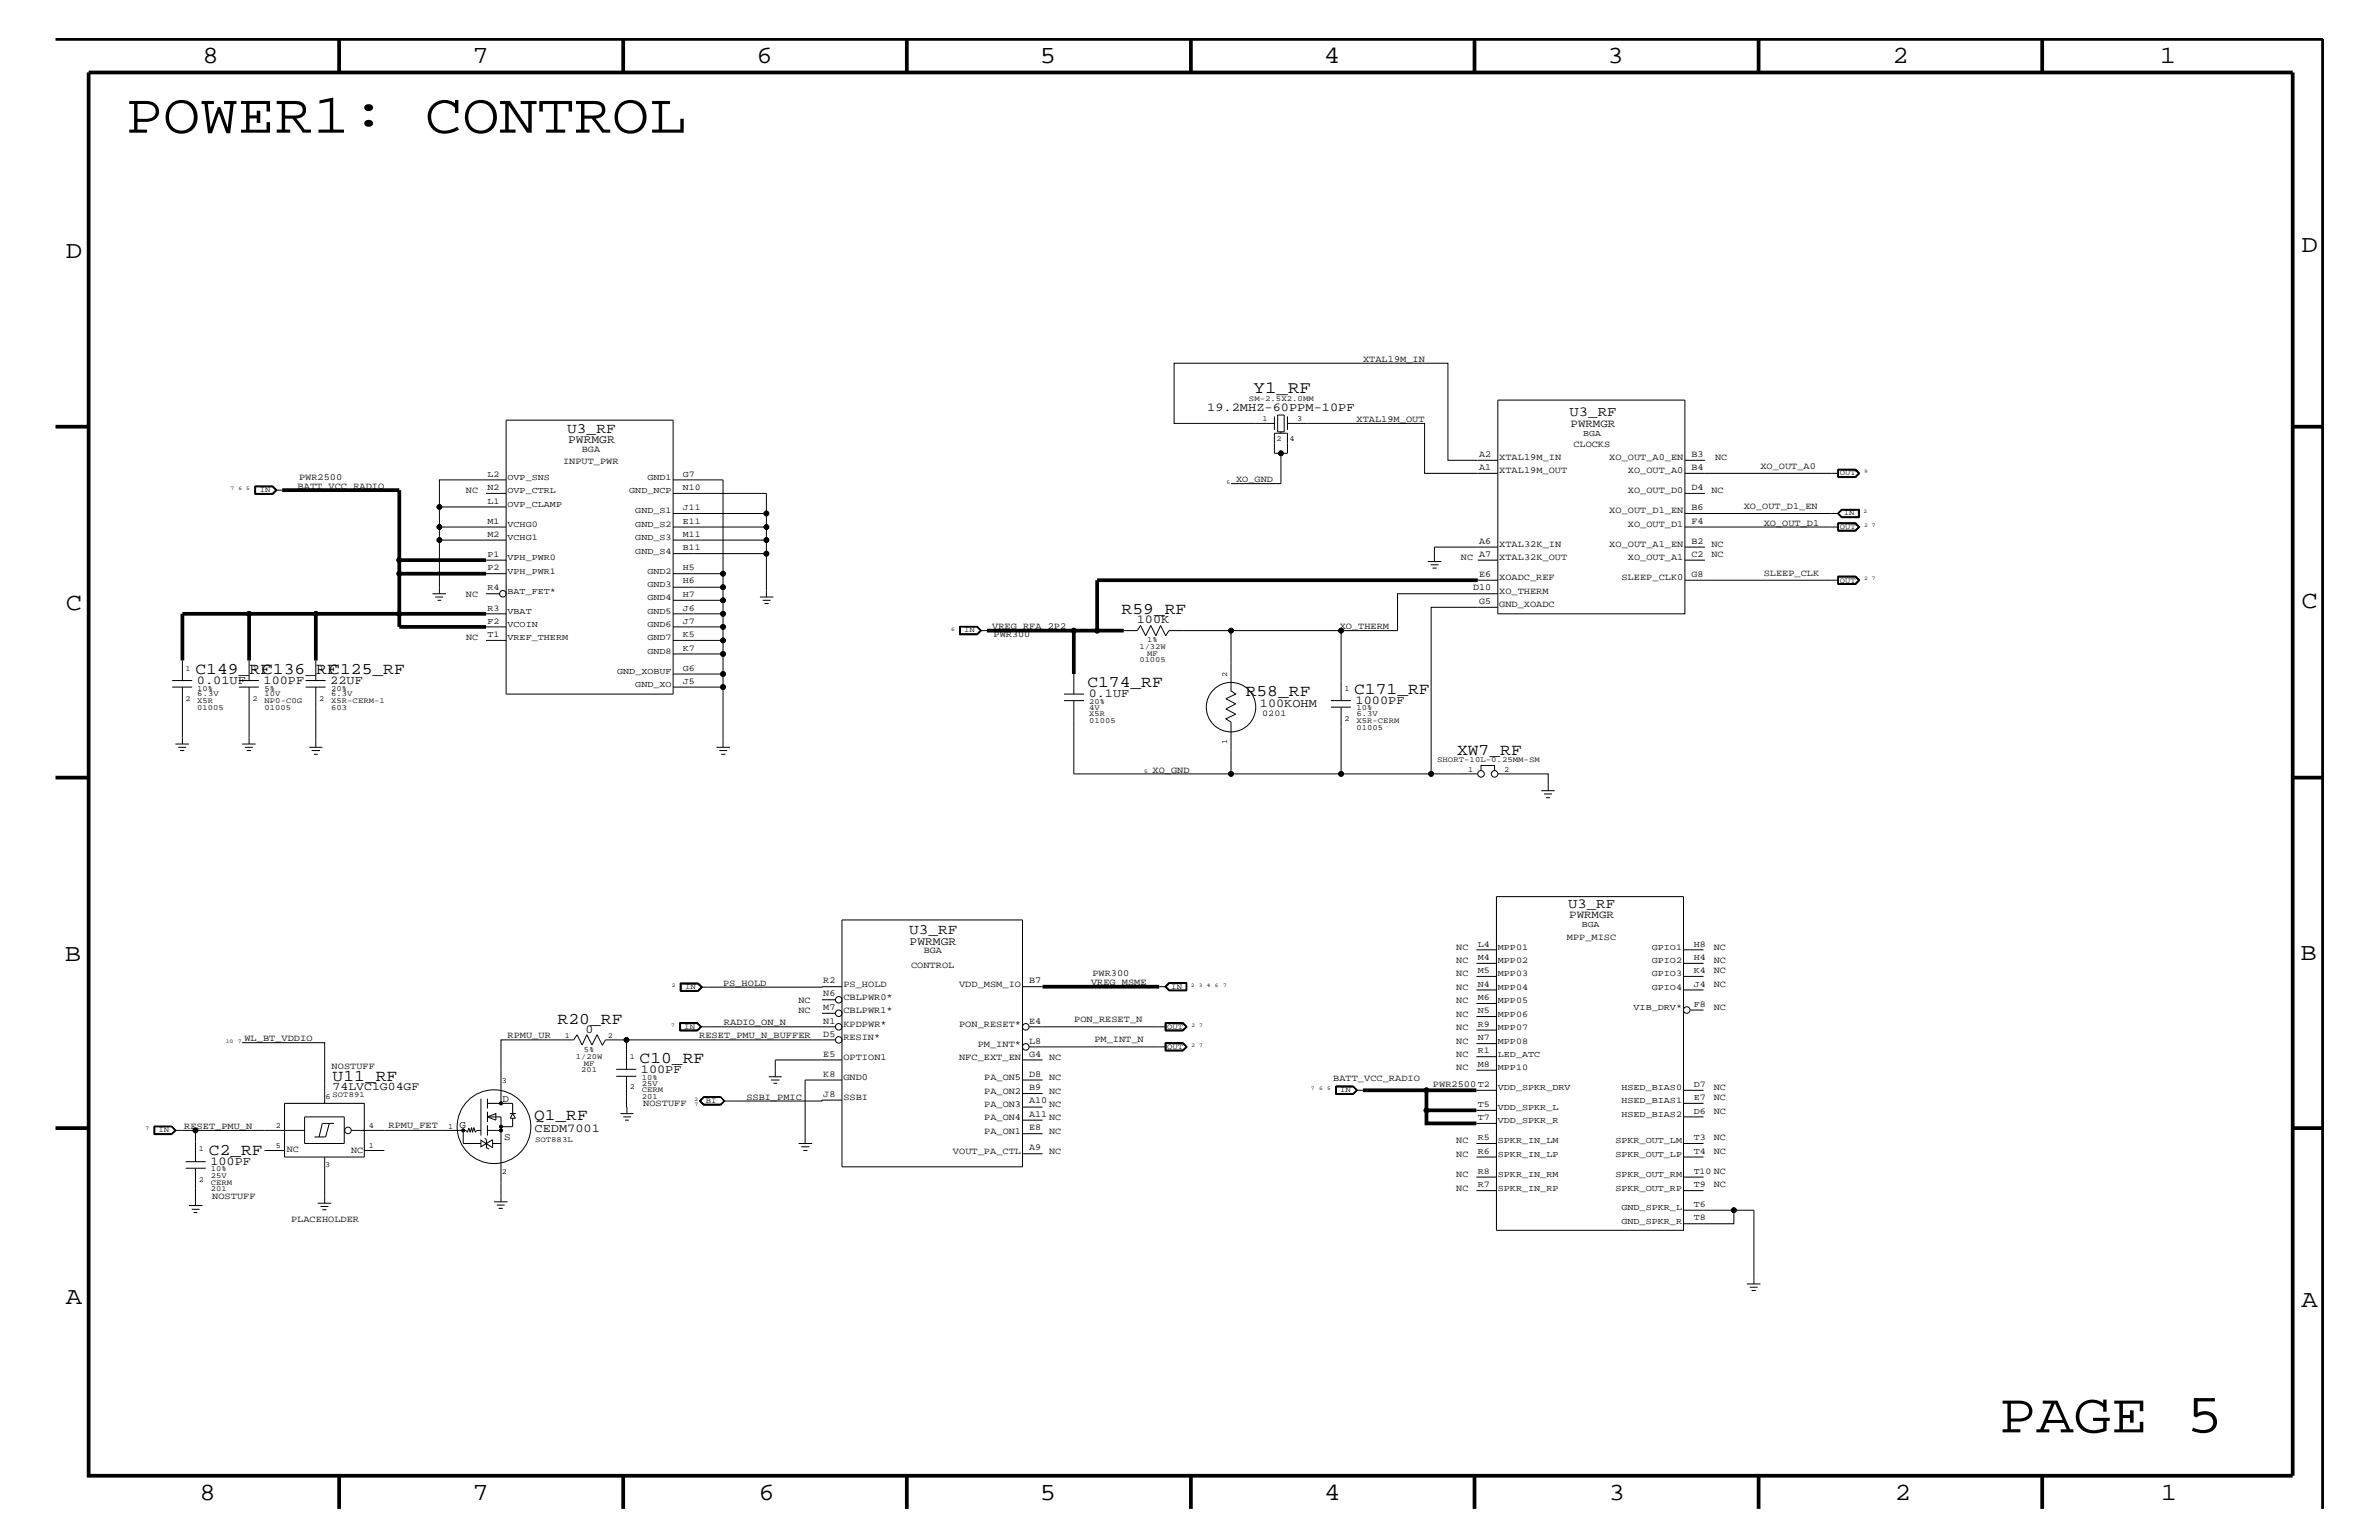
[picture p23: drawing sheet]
<svg xmlns="http://www.w3.org/2000/svg" width="432mm" height="279mm" viewBox="0 0 432 279" stroke-linecap="round" stroke-linejoin="round" font-family="sans-serif">
<defs><g id="words">
<g font-size="10.2">
<text x="22.8" y="24.1">POWER1: CONTROL</text>
<text x="362.8" y="259.9">PAGE 5</text>
</g>
<g font-size="4.5">
<text x="36.7" y="11.5">8</text>
<text x="85.8" y="11.5">7</text>
<text x="137.3" y="11.5">6</text>
<text x="188.7" y="11.5">5</text>
<text x="240.3" y="11.5">4</text>
<text x="291.8" y="11.5">3</text>
<text x="343.5" y="11.5">2</text>
<text x="392" y="11.5">1</text>
<text x="11.9" y="46.8">D</text>
<text x="417.7" y="45.7">D</text>
<text x="11.9" y="110.6">C</text>
<text x="417.7" y="110.3">C</text>
<text x="11.8" y="174.3">B</text>
<text x="417.6" y="174.2">B</text>
<text x="11.9" y="236.7">A</text>
<text x="417.7" y="237.1">A</text>
<text x="36.2" y="272.1">8</text>
<text x="85.8" y="272.1">7</text>
<text x="137.7" y="272.1">6</text>
<text x="188.7" y="272.1">5</text>
<text x="240.4" y="272.1">4</text>
<text x="292" y="272.1">3</text>
<text x="343.9" y="272.1">2</text>
<text x="392.2" y="272.1">1</text>
</g>
<text font-size="3.1" x="227.5" y="71.3">Y1_RF</text>
<g font-size="3">
<text x="203.6" y="111.4">R59_RF</text>
<text x="35.5" y="122.3">C149_RF</text>
<text x="47.6" y="122.3">C136_RF</text>
<text x="59.8" y="122.3">C125_RF</text>
<text x="197.4" y="124.7">C174_RF</text>
<text x="245.8" y="125.9">C171_RF</text>
<text x="226.1" y="126.3">R58_RF</text>
<text x="264.5" y="136.9">XW7_RF</text>
<text x="101.2" y="185.7">R20_RF</text>
<text x="60.4" y="196.1">U11_RF</text>
<text x="116.1" y="192.8">C10_RF</text>
<text x="96.9" y="203.2">Q1_RF</text>
<text x="37.9" y="209.6">C2_RF</text>
</g>
<g font-size="2.6">
<text x="103" y="78.5">U3_RF</text>
<text x="165" y="169.5">U3_RF</text>
</g>
<g font-size="2.5">
<text x="284.9" y="75.5">U3_RF</text>
<text x="284.6" y="164.7">U3_RF</text>
</g>
<g font-size="2.2">
<text x="219.1" y="74.5">19.2MHZ-60PPM-10PF</text>
<text x="206.3" y="113.1">100K</text>
<text x="35.7" y="124.1">0.01UF</text>
<text x="47.8" y="124.1">100PF</text>
<text x="59.9" y="124.1">22UF</text>
<text x="197.6" y="126.5">0.1UF</text>
<text x="228.7" y="128.3">100KOHM</text>
<text x="246" y="127.7">1000PF</text>
<text x="106.3" y="187.4">0</text>
<text x="116.3" y="194.7">100PF</text>
<text x="97" y="205.4">CEDM7001</text>
<text x="38.2" y="211.4">100PF</text>
</g>
<g font-size="2.1">
<text x="103.1" y="80.3">PWRMGR</text>
<text x="165.1" y="171.4">PWRMGR</text>
<text x="60.4" y="197.8">74LVC1G04GF</text>
</g>
<g font-size="2">
<text x="285.1" y="77.4">PWRMGR</text>
<text x="284.8" y="166.5">PWRMGR</text>
</g>
<g font-size="1.9">
<text x="91.2" y="200">D</text>
<text x="83.4" y="204.7">G</text>
<text x="91.5" y="206.9">S</text>
</g>
<g font-size="1.7">
<text x="247.4" y="65.6">XTAL19M_IN</text>
<text x="246.2" y="76.6">XTAL19M_OUT</text>
<text x="105.6" y="82">BGA</text>
<text x="268.5" y="82.8">A2</text>
<text x="272.1" y="83.5">XTAL19M_IN</text>
<text x="285.6" y="81.1">CLOCKS</text>
<text x="292.1" y="83.5">XO_OUT_A0_EN</text>
<text x="307" y="82.8">B3</text>
<text x="311.3" y="83.5">NC</text>
<text x="54" y="88.7">BATT_VCC_RADIO</text>
<text x="54.3" y="87.1">PWR2500</text>
<text x="84.6" y="89.5">NC</text>
<text x="102.2" y="84.2">INPUT_PWR</text>
<text x="224.4" y="87.5">XO_GND</text>
<text x="268.5" y="85.3">A1</text>
<text x="272.1" y="85.9">XTAL19M_OUT</text>
<text x="295.5" y="85.9">XO_OUT_A0</text>
<text x="295.5" y="89.5">XO_OUT_D0</text>
<text x="307" y="85.3">B4</text>
<text x="307" y="88.9">D4</text>
<text x="310.6" y="89.5">NC</text>
<text x="319.5" y="85">XO_OUT_A0</text>
<text x="292.1" y="93.2">XO_OUT_D1_EN</text>
<text x="295.5" y="95.6">XO_OUT_D1</text>
<text x="307" y="92.6">B6</text>
<text x="307" y="95">F4</text>
<text x="316.5" y="92.3">XO_OUT_D1_EN</text>
<text x="320.1" y="95.4">XO_OUT_D1</text>
<text x="265.2" y="101.6">NC</text>
<text x="268.5" y="98.7">A6</text>
<text x="268.5" y="101">A7</text>
<text x="272.1" y="101.6">XTAL32K_OUT</text>
<text x="272.1" y="99.3">XTAL32K_IN</text>
<text x="292.1" y="99.3">XO_OUT_A1_EN</text>
<text x="295.5" y="101.6">XO_OUT_A1</text>
<text x="307" y="98.7">B2</text>
<text x="307" y="101">C2</text>
<text x="310.6" y="101">NC</text>
<text x="310.6" y="99.3">NC</text>
<text x="267.4" y="107.1">D10</text>
<text x="268.5" y="104.7">E6</text>
<text x="272.1" y="105.3">XOADC_REF</text>
<text x="272.1" y="107.7">XO_THERM</text>
<text x="294.3" y="105.3">SLEEP_CLK0</text>
<text x="307" y="104.7">G8</text>
<text x="320.1" y="104.4">SLEEP_CLK</text>
<text x="84.6" y="108.3">NC</text>
<text x="268.5" y="109.5">G5</text>
<text x="272.1" y="110.2">GND_XOADC</text>
<text x="84.6" y="116.2">NC</text>
<text x="180.1" y="114.2">VREG_RFA_2P2</text>
<text x="180.3" y="115.6">PWR300</text>
<text x="243.2" y="114.2">XO_THERM</text>
<text x="209.2" y="140.2">XO_GND</text>
<text x="167.7" y="172.9">BGA</text>
<text x="264.3" y="172.3">NC</text>
<text x="284.4" y="170.5">MPP_MISC</text>
<text x="311.1" y="172.3">NC</text>
<text x="131.2" y="178.8">PS_HOLD</text>
<text x="149.4" y="178.4">R2</text>
<text x="153.1" y="179">PS_HOLD</text>
<text x="165.4" y="175.6">CONTROL</text>
<text x="174.1" y="179">VDD_MSM_IO</text>
<text x="186.8" y="178.4">B7</text>
<text x="198" y="178.8">VREG_MSME</text>
<text x="198.3" y="177.2">PWR300</text>
<text x="264.3" y="179.6">NC</text>
<text x="264.3" y="177.2">NC</text>
<text x="264.3" y="174.8">NC</text>
<text x="311.1" y="174.8">NC</text>
<text x="311.1" y="179">NC</text>
<text x="311.1" y="176.6">NC</text>
<text x="144.9" y="182.1">NC</text>
<text x="144.9" y="183.8">NC</text>
<text x="149.4" y="180.8">N6</text>
<text x="149.4" y="183.2">M7</text>
<text x="149.4" y="185.7">N1</text>
<text x="153.1" y="183.8">CBLPWR1*</text>
<text x="153.1" y="181.4">CBLPWR0*</text>
<text x="186.8" y="185.7">E4</text>
<text x="195" y="185.4">PON_RESET_N</text>
<text x="264.3" y="184.4">NC</text>
<text x="264.3" y="182.1">NC</text>
<text x="311.1" y="183.2">NC</text>
<text x="44.4" y="188.8">WL_BT_VDDIO</text>
<text x="92.1" y="188.4">RPMU_UR</text>
<text x="126.9" y="188.4">RESET_PMU_N_BUFFER</text>
<text x="131.4" y="186">RADIO_ON_N</text>
<text x="149.4" y="191.7">E5</text>
<text x="149.4" y="188.1">D5</text>
<text x="153.1" y="188.7">RESIN*</text>
<text x="153.1" y="186.3">KPDPWR*</text>
<text x="174.1" y="186.3">PON_RESET*</text>
<text x="177.5" y="189.9">PM_INT*</text>
<text x="186.8" y="191.7">G4</text>
<text x="186.8" y="189.3">L8</text>
<text x="198.6" y="189.1">PM_INT_N</text>
<text x="264.3" y="186.9">NC</text>
<text x="264.3" y="191.7">NC</text>
<text x="264.3" y="189.3">NC</text>
<text x="60.2" y="193.9">NOSTUFF</text>
<text x="149.4" y="195.4">K8</text>
<text x="153.1" y="192.3">OPTION1</text>
<text x="153.1" y="195.9">GND0</text>
<text x="174.1" y="192.3">NFC_EXT_EN</text>
<text x="178.6" y="195.9">PA_ON5</text>
<text x="186.8" y="195.4">D8</text>
<text x="186.8" y="197.8">B9</text>
<text x="190.4" y="192.3">NC</text>
<text x="190.4" y="195.9">NC</text>
<text x="242" y="196.2">BATT_VCC_RADIO</text>
<text x="260.1" y="197.2">PWR2500T2</text>
<text x="264.3" y="194.2">NC</text>
<text x="311.1" y="197.8">NC</text>
<text x="116.8" y="200.7">NOSTUFF</text>
<text x="135.5" y="199.5">SSBI_PMIC</text>
<text x="149.4" y="199">J8</text>
<text x="153.1" y="199.6">SSBI</text>
<text x="178.6" y="203.2">PA_ON4</text>
<text x="178.6" y="200.9">PA_ON3</text>
<text x="178.6" y="198.4">PA_ON2</text>
<text x="186.8" y="202.6">A11</text>
<text x="186.8" y="200.2">A10</text>
<text x="190.4" y="203.2">NC</text>
<text x="190.4" y="200.9">NC</text>
<text x="190.4" y="198.4">NC</text>
<text x="311.1" y="202">NC</text>
<text x="311.1" y="199.6">NC</text>
<text x="33.4" y="204.8">RESET_PMU_N</text>
<text x="52.1" y="209.1">NC</text>
<text x="63.8" y="209.2">NC</text>
<text x="70.5" y="204.7">RPMU_FET</text>
<text x="173" y="209.3">VOUT_PA_CTL</text>
<text x="178.6" y="205.7">PA_ON1</text>
<text x="186.8" y="208.7">A9</text>
<text x="186.8" y="205.1">E8</text>
<text x="190.4" y="205.7">NC</text>
<text x="190.4" y="209.3">NC</text>
<text x="264.3" y="209.9">NC</text>
<text x="264.3" y="207.5">NC</text>
<text x="311.1" y="206.9">NC</text>
<text x="311.1" y="209.3">NC</text>
<text x="264.3" y="213.6">NC</text>
<text x="311.1" y="215.3">NC</text>
<text x="38.5" y="217.5">NOSTUFF</text>
<text x="52.8" y="221.7">PLACEHOLDER</text>
<text x="264.3" y="216">NC</text>
</g>
<g font-size="1.6">
<text x="287.4" y="79">BGA</text>
<text x="88.5" y="86.5">L2</text>
<text x="88.5" y="88.9">N2</text>
<text x="92.1" y="87.1">OVP_SNS</text>
<text x="92.1" y="89.5">OVP_CTRL</text>
<text x="114.2" y="89.5">GND_NCP</text>
<text x="117.5" y="87.1">GND1</text>
<text x="124" y="86.5">G7</text>
<text x="124" y="88.9">N10</text>
<text x="88.5" y="91.4">L1</text>
<text x="88.5" y="95">M1</text>
<text x="92.1" y="92">OVP_CLAMP</text>
<text x="92.1" y="95.6">VCHG0</text>
<text x="115.3" y="93.2">GND_S1</text>
<text x="115.3" y="95.6">GND_S2</text>
<text x="124" y="92.6">J11</text>
<text x="124" y="95">E11</text>
<text x="88.5" y="101">P1</text>
<text x="88.5" y="97.4">M2</text>
<text x="92.1" y="101.6">VPH_PWR0</text>
<text x="92.1" y="98">VCHG1</text>
<text x="115.3" y="100.4">GND_S4</text>
<text x="115.3" y="98">GND_S3</text>
<text x="124" y="99.9">B11</text>
<text x="124" y="97.4">M11</text>
<text x="88.5" y="107.1">R4</text>
<text x="88.5" y="103.5">P2</text>
<text x="92.1" y="104.1">VPH_PWR1</text>
<text x="92.1" y="107.7">BAT_FET*</text>
<text x="117.5" y="104.1">GND2</text>
<text x="117.5" y="106.5">GND3</text>
<text x="124" y="103.5">H5</text>
<text x="124" y="105.9">H6</text>
<text x="88.5" y="110.8">R3</text>
<text x="88.5" y="113.1">F2</text>
<text x="92.1" y="111.4">VBAT</text>
<text x="92.1" y="113.7">VCOIN</text>
<text x="117.5" y="111.4">GND5</text>
<text x="117.5" y="113.7">GND6</text>
<text x="117.5" y="108.9">GND4</text>
<text x="124" y="110.8">J6</text>
<text x="124" y="113.1">J7</text>
<text x="124" y="108.3">H7</text>
<text x="88.5" y="115.6">T1</text>
<text x="92.1" y="116.2">VREF_THERM</text>
<text x="117.5" y="118.6">GND8</text>
<text x="117.5" y="116.2">GND7</text>
<text x="124" y="118.1">K7</text>
<text x="124" y="115.6">K5</text>
<text x="112" y="122.3">GND_XOBUF</text>
<text x="115.3" y="124.7">GND_XO</text>
<text x="124" y="124.1">J5</text>
<text x="124" y="121.7">G6</text>
<text x="229.1" y="130">0201</text>
<text x="268.2" y="171.7">L4</text>
<text x="271.9" y="172.3">MPP01</text>
<text x="287.1" y="168.2">BGA</text>
<text x="299.8" y="172.3">GPIO1</text>
<text x="307.4" y="171.7">H8</text>
<text x="268.2" y="179">N4</text>
<text x="268.2" y="176.6">M5</text>
<text x="268.2" y="174.2">M4</text>
<text x="271.9" y="179.6">MPP04</text>
<text x="271.9" y="177.2">MPP03</text>
<text x="271.9" y="174.8">MPP02</text>
<text x="299.8" y="174.8">GPIO2</text>
<text x="299.8" y="179.6">GPIO4</text>
<text x="299.8" y="177.2">GPIO3</text>
<text x="307.4" y="179">J4</text>
<text x="307.4" y="176.6">K4</text>
<text x="307.4" y="174.2">H4</text>
<text x="268.2" y="183.8">N5</text>
<text x="268.2" y="181.4">M6</text>
<text x="271.9" y="184.4">MPP06</text>
<text x="271.9" y="182.1">MPP05</text>
<text x="296.5" y="183.2">VIB_DRV*</text>
<text x="307.4" y="182.7">F8</text>
<text x="268.2" y="191.1">R1</text>
<text x="268.2" y="188.7">N7</text>
<text x="268.2" y="186.3">R9</text>
<text x="271.9" y="186.9">MPP07</text>
<text x="271.9" y="191.7">LED_ATC</text>
<text x="271.9" y="189.3">MPP08</text>
<text x="268.2" y="193.6">M8</text>
<text x="271.9" y="197.8">VDD_SPKR_DRV</text>
<text x="271.9" y="194.2">MPP10</text>
<text x="294.3" y="197.8">HSED_BIAS0</text>
<text x="307.4" y="197.2">D7</text>
<text x="268.2" y="200.9">T5</text>
<text x="268.2" y="203.2">T7</text>
<text x="271.9" y="201.5">VDD_SPKR_L</text>
<text x="271.9" y="203.8">VDD_SPKR_R</text>
<text x="294.3" y="200.2">HSED_BIAS1</text>
<text x="294.3" y="202.6">HSED_BIAS2</text>
<text x="307.4" y="199.6">E7</text>
<text x="307.4" y="202">D6</text>
<text x="268.2" y="206.9">R5</text>
<text x="268.2" y="209.3">R6</text>
<text x="271.9" y="207.5">SPKR_IN_LM</text>
<text x="271.9" y="209.9">SPKR_IN_LP</text>
<text x="293.2" y="207.5">SPKR_OUT_LM</text>
<text x="293.2" y="209.9">SPKR_OUT_LP</text>
<text x="307.4" y="206.9">T3</text>
<text x="307.4" y="209.3">T4</text>
<text x="268.2" y="213">R8</text>
<text x="268.2" y="215.3">R7</text>
<text x="271.9" y="213.6">SPKR_IN_RM</text>
<text x="293.2" y="213.6">SPKR_OUT_RM</text>
<text x="307.4" y="215.3">T9</text>
<text x="307.4" y="213">T10 NC</text>
<text x="271.9" y="216">SPKR_IN_RP</text>
<text x="293.2" y="216">SPKR_OUT_RP</text>
<text x="294.3" y="219.6">GND_SPKR_L</text>
<text x="307.4" y="219">T6</text>
<text x="307.4" y="221.4">T8</text>
<text x="294.3" y="222">GND_SPKR_R</text>
</g>
<g font-size="1.4">
<text x="226.7" y="72.7">SM-2.5X2.0MM</text>
<text x="229.2" y="76.4">1</text>
<text x="235.4" y="76.4">3</text>
<text x="231.7" y="80">2</text>
<text x="234.1" y="80">4</text>
<text x="47.2" y="89.3">IN</text>
<text x="333.9" y="86.2">OUT</text>
<text x="333.9" y="96">OUT</text>
<text x="334.7" y="93.5">IN</text>
<text x="333.9" y="105.7">OUT</text>
<text x="175" y="114.8">IN</text>
<text x="206.8" y="117.8">1/32W</text>
<text x="208.2" y="116.5">1%</text>
<text x="208.2" y="119">MF</text>
<text x="33.7" y="121.7">1</text>
<text x="35.8" y="125.3">10%</text>
<text x="45.8" y="121.7">1</text>
<text x="48" y="125.3">5%</text>
<text x="57.9" y="121.7">1</text>
<text x="60.1" y="125.3">20%</text>
<text x="206.8" y="120.2">01005</text>
<text x="222.8" y="122.9" transform="rotate(-90 222.8 122.9)">2</text>
<text x="244" y="125.3">1</text>
<text x="33.7" y="127.1">2</text>
<text x="35.8" y="126.4">6.3V</text>
<text x="35.8" y="128.8">01005</text>
<text x="35.8" y="127.6">X5R</text>
<text x="45.8" y="127.1">2</text>
<text x="48" y="128.8">01005</text>
<text x="48" y="127.6">NP0-C0G</text>
<text x="48" y="126.4">10V</text>
<text x="57.9" y="127.1">2</text>
<text x="60.1" y="128.8">603</text>
<text x="60.1" y="127.6">X5R-CERM-1</text>
<text x="60.1" y="126.4">6.3V</text>
<text x="197.7" y="131.3">01005</text>
<text x="197.7" y="128.8">4V</text>
<text x="197.7" y="130">X5R</text>
<text x="197.7" y="127.7">20%</text>
<text x="244" y="130.8">2</text>
<text x="246.2" y="128.9">10%</text>
<text x="246.2" y="131.3">X5R-CERM</text>
<text x="246.2" y="130">6.3V</text>
<text x="222.8" y="135" transform="rotate(-90 222.8 135)">1</text>
<text x="246.2" y="132.4">01005</text>
<text x="260.9" y="138.3">SHORT-10L-0.25MM-SM</text>
<text x="266.5" y="140">1</text>
<text x="273" y="140">2</text>
<text x="124.4" y="179.5">IN</text>
<text x="212.6" y="179.4">IN</text>
<text x="102.5" y="188.3">1</text>
<text x="106" y="190.9">5%</text>
<text x="110.3" y="188.3">2</text>
<text x="124.2" y="186.6">IN</text>
<text x="211.8" y="186.6">OUT</text>
<text x="211.8" y="190.3">OUT</text>
<text x="91.1" y="196.5">3</text>
<text x="104.5" y="192.1">1/20W</text>
<text x="105.5" y="194.5">201</text>
<text x="106" y="193.3">MF</text>
<text x="114.3" y="197.6">2</text>
<text x="114.3" y="192.2">1</text>
<text x="116.5" y="197">25V</text>
<text x="116.5" y="195.9">10%</text>
<text x="59.1" y="199.3">6 SOT891</text>
<text x="116.5" y="199.3">201</text>
<text x="116.5" y="198.1">CERM</text>
<text x="128.1" y="200.1">BI</text>
<text x="243.2" y="198.1">IN</text>
<text x="28.8" y="205.4">IN</text>
<text x="36.1" y="208.9">1</text>
<text x="50" y="208.3">5</text>
<text x="50" y="204.7">2</text>
<text x="67" y="208.3">1</text>
<text x="67" y="204.7">4</text>
<text x="81.4" y="204.8">1</text>
<text x="97.1" y="207.1">SOT883L</text>
<text x="36.1" y="214.4">2</text>
<text x="38.3" y="213.6">25V</text>
<text x="38.3" y="212.5">10%</text>
<text x="38.3" y="214.9">CERM</text>
<text x="59" y="211.7">3</text>
<text x="91.1" y="213">2</text>
<text x="38.3" y="216.1">201</text>
</g>
<g font-size="1">
<text x="41.8" y="88.9">7</text>
<text x="43.3" y="88.9">6</text>
<text x="44.7" y="88.9">5</text>
<text x="222.6" y="87.7">5</text>
<text x="338.3" y="85.9">9</text>
<text x="338.2" y="93.2">2</text>
<text x="338.3" y="95.6">2</text>
<text x="339.8" y="95.6">7</text>
<text x="338.3" y="105.3">2</text>
<text x="339.8" y="105.3">7</text>
<text x="172.6" y="114.4">6</text>
<text x="207.7" y="140.2">5</text>
<text x="121.9" y="179.1">2</text>
<text x="216.2" y="179">2</text>
<text x="217.6" y="179">3</text>
<text x="219" y="179">4</text>
<text x="220.5" y="179">6</text>
<text x="222" y="179">7</text>
<text x="41" y="189.2">10</text>
<text x="43.2" y="189.2">7</text>
<text x="121.8" y="186.3">7</text>
<text x="216.2" y="189.9">2</text>
<text x="216.2" y="186.3">2</text>
<text x="217.7" y="189.9">7</text>
<text x="217.7" y="186.3">7</text>
<text x="237.9" y="197.8">7</text>
<text x="239.4" y="197.8">6</text>
<text x="240.9" y="197.8">5</text>
<text x="126.1" y="199.8">2</text>
<text x="126.1" y="200.6">7</text>
<text x="26.4" y="205.1">7</text>
</g>
</g></defs>
<g fill="none" stroke="#000" stroke-width=".18">
<path d="M91.9 76.2h30.3v49.7h-30.3zM231.3 76.8h-18.2v-10.9h49.7v17.6h9.1M231.3 75.6v2.4M231.3 78.6h2.4v3.6h-2.4zM231.9 75.3h1.2v3h-1.2zM232.5 78.3v.3M233.7 76.8h24.9v9.1h13.3M233.7 75.6v2.4M271.9 72.6h33.9v38.8h-33.9zM46.2 88.2h3.3l.8 .7-.8 .8h-3.3zM46.4 88.3h3l.6 .6-.6 .6h-3zM49.4 88.3l.7 .6-.7 .7"/>
<path d="M49.4 88.3l.8 .6-.8 .7M49.4 88.3h-3.1v1.3h3.1M50 88.9h1.2M79.8 92v3.6h12.1M79.8 95.6v2.4h12.1M79.8 98v9.7M88.2 89.5h3.7M91.9 87.1h-12.1v4.9h12.1M122.2 87.1h9v17h-9M122.2 89.5h16.9v3.7h-16.9M139.1 93.2v2.4h-16.9M139.1 95.6v2.4h-16.9"/>
<path d="M139.1 98v2.4h-16.9M232.5 82.2v5.5h-9.1M271.9 99.3h-11.5v2.6M305.8 89.5h3.7M305.8 95.6h27.9M305.8 93.2h27.9M305.8 85.9h27.9M305.8 83.5h3.7M305.8 99.3h3.7M333.5 93.2l.8-.8h3.2v1.5h-3.2zM333.6 85.1h3.2l.8 .8-.8 .7h-3.2zM333.6 94.9h3.2l.8 .7-.8 .8h-3.2z"/>
<path d="M333.6 86.6h3.2M333.6 85.2h3.2M333.7 93.2l.6-.6h3v1.2h-3zM333.7 93.2l.6 .6M333.7 85.3h3l.6 .6-.6 .6h-3M333.7 85.2v1.4M333.7 94.9h3.1l.6 .7-.6 .6h-3.1zM333.7 95h3l.6 .6-.6 .6M334.3 92.5l-.7 .7 .7 .6M334.3 93.8h3.2M334.3 92.5h3.2M334.3 92.5l-.6 .7"/>
<path d="M336.8 85.2l.7 .7-.7 .7M336.8 85.2l.6 .7-.6 .7M336.8 94.9l.7 .7-.7 .7h-3.2M337.4 92.5v1.3M33.1 119.8v3.7M45.2 119.8v3.7M57.3 119.8v3.7M78.5 107.7h2.4M79 108.3h1.4M79.4 108.9h.7M88.2 101.6h3.7M88.2 104.1h3.7"/>
<path d="M88.2 113.7h3.7M88.2 111.4h3.7M88.2 116.2h3.7M88.2 107.7h2.5M131.2 104.1v2.4h-9M131.2 106.5v2.4h-9M131.2 108.9v2.5h-9M131.2 111.4v2.3h-9M131.2 113.7v2.5h-9M131.2 116.2v2.4h-9M131.2 118.6v3.7h-9M137.9 108.3h2.5"/>
<path d="M138.4 108.9h1.5M138.8 109.5h.7M139.1 100.4v7.9M174.2 113.7h3.2l.7 .7-.7 .8h-3.2zM174.2 113.7h3.2l.6 .7-.6 .6h-3.2zM174.3 113.7v1.3M177.3 113.7l.7 .7M177.4 113.7l.7 .7-.7 .7h-3.2M178 114.4h1.2M178 114.4l-.7 .6M204 114.4h2.4l.6-.9 .9 1.8 1-1.8 .9 1.8 .9-1.8 .9 1.8 .6-.9h11.2M243.4 114.4h-20v10.9l.9 .6-1.8 .9 1.8 .9-1.8 .9 1.8 1-1.8 .8 .9 .6v9.4h20v-12.1"/>
<path d="M259.2 101.9h2.4M259.7 102.5h1.4M260 103.1h.8M268.2 101.6h3.7M268.2 105.3h3.7M271.9 110.2h-12.1v30.2M271.9 107.7h-18.2v6.7h-10.3v12.7M305.8 101.6h3.7M305.8 105.3h27.9M333.6 104.5h3.2l.8 .8-.8 .7h-3.2zM333.6 104.6h3.2l.7 .7-.7 .7M333.7 104.7h3.1l.6 .6-.6 .6h-3.1z"/>
<path d="M336.7 104.7l.6 .6-.6 .6h-3M31.2 124.7h3.7M31.2 123.5h3.7M31.8 135h2.5M32.3 135.6h1.5M32.7 136.2h.7M33.1 124.7v10.3M43.3 124.7h3.7M43.3 123.5h3.7M43.9 135h2.5M44.5 135.6h1.4M44.8 136.2h.8"/>
<path d="M45.2 124.7v10.3M55.5 124.7h3.6M55.5 123.5h3.6M56.1 135.6h2.4M56.6 136.2h1.5M57 136.8h.7M57.3 124.7v10.9M130 135.6h2.5M130.6 136.2h1.4M130.9 136.8h.8M131.2 122.3v2.4h-9M131.2 124.7v10.9"/>
<path d="M193.1 125.9h3.7M193.1 127.1h3.7M194.9 122.3v3.6M194.9 127.1v13.3h28.5M241.6 127.1h3.6M241.6 128.3h3.6M268.8 139.8v-.9h2.5v.9M243.4 140.4h24.8M271.9 140.4h9.1v3.1M279.7 143.5h2.5M280.2 144h1.5M280.6 144.7h.7"/>
<path d="M123.4 178.3h3.3l.8 .8-.8 .8h-3.3zM123.5 179.9v-1.5h3.2l.7 .7-.7 .8M123.6 178.5h3.1l.6 .6-.6 .7h-3.1zM126.7 178.5l.6 .6M127.3 179.1l-.6 .6h-3.1M152.8 179l-25.5 .1M152.8 166.9h32.8v44.8h-32.8zM185.6 179h3.6M210.4 179h1.3M211.4 179l.8-.7h3.2v1.5h-3.2zM211.7 179l.6 .6h3M212.2 179.7h3.2"/>
<path d="M212.2 178.3h3.2M212.2 178.3l-.6 .7 .6 .7M212.2 178.3l-.7 .7 .7 .7M215.3 178.4h-3l-.6 .6M215.3 178.3v1.4M268 179.6h3.6M268 172.3h3.6M268 174.8h3.6M268 177.2h3.6M271.6 162.7h34v60.5h-34zM305.6 179.6h3.6M305.6 172.3h3.6"/>
<path d="M305.6 174.8h3.6M305.6 177.2h3.6M43.9 189.2h15v11M87.3 199.3v6.7M88.5 199.3v1.8M109.3 189.6l-.9-1.9-1 1.9-.9-1.9-.8 1.9-1-1.9-.6 1h-13.2v11.5M111.8 195.3h3.7M111.8 194h3.7M113.7 195.3l.1 6.7M113.7 188.7h-3.8l-.6 1M123.4 185.5h3.2l.7 .8-.7 .8h-3.2zM123.4 185.5v1.5h3.2l.7-.7-.7-.8"/>
<path d="M123.4 185.6h3.2l.6 .7M126.9 199.8l.8-.8h3.1l.8 .8-.8 .7h-3.1zM127.2 186.3l-.7-.6h-3v1.2M127.2 186.3l-.6 .6h-3.2M127.2 186.3h24.4M127.2 186.3l-.7 .6M127.7 199h3.1l.7 .8-.7 .6h-3.1l-.7-.6zM130.8 199.1h-3l-.6 .7 .6 .5h3M130.8 199.1h-3l-.7 .7 .7 .5h3M130.8 199.1l.7 .7-.7 .5M130.8 199.1l.6 .7-.6 .5M139.5 195.4h2.4"/>
<path d="M140 195.9h1.5M140.4 196.5h.7M149.2 181.4h2.4M149.2 183.8h2.4M151.6 188.7h-37.9v5.3M152.8 199.6h-3.6v.2h-17.8M152.8 195.9h-6.7v11.6M152.8 192.3h-12.1v3.1M185.6 195.9h3.6M185.6 192.3h3.6M185.6 198.4h3.6M186.8 186.3h24.9"/>
<path d="M186.8 189.9h24.9M211.5 185.5h3.2l.8 .8-.8 .8h-3.2zM211.5 189.2h3.2l.8 .7-.8 .8h-3.2zM211.6 185.6h3.1l.6 .7-.6 .6h-3.1zM211.6 189.3h3.1l.6 .6-.6 .6h-3.1zM214.7 185.5l.7 .8-.7 .7h-3.2M214.7 189.2l.7 .7-.7 .7h-3.2M215.3 186.3l-.7 .6M215.3 186.3l-.7-.6h-2.9v1.2M215.3 189.9l-.7-.6h-2.9v1.2M215.3 189.9l-.7 .6M242.4 197h3.2l.8 .8-.8 .8h-3.2z"/>
<path d="M242.5 198.4h3.1M242.5 197v1.5h3.1l.7-.7M242.5 197.1h3.1l.7 .7M245.6 197l.7 .8M246.2 197.8l-.6 .6M246.2 197.8l-.6-.6h-3v1.2M246.2 197.8h1.2M246.3 197.8l-.7 .6M268 186.9h3.6M268 189.3h3.6M268 197.8h3.6M268 184.4h3.6"/>
<path d="M268 182.1h3.6M268 191.7h3.6M268 194.2h3.6M305.6 197.8h3.6M306.8 183.2h2.4M27.9 204.3h3.3l.7 .8-.7 .8h-3.3zM28 205.7h3.2M28 204.3v1.5h3.2l.7-.7M28 204.4h3.2M28.1 204.4v1.3M31.2 204.4l.6 .7-.6 .6M31.2 204.4l.6 .7"/>
<path d="M31.8 205.1l-.6 .6M31.8 205.1h23.5M33.7 211.9h3.6M33.7 210.8h3.6M34.3 218.7h2.4M34.8 219.4h1.4M35.1 220h.7M35.5 205.1v5.7M35.5 211.9v6.8M48 208.7h3.6M51.6 200.2h14.5v9.7h-14.5zM55.3 202.6h7.2v4.9h-7.2z"/>
<path d="M57.7 218.3h2.4M58.2 218.9h1.4M58.5 219.5h.8M58.9 209.9v8.4M59.8 203.8l-.7 2.5h-2M60.6 203.8h-2.1l-.6 2.5M63.8 205.1h20.8l.2 .3 .3-.7 .2 .7 .3-.8 .2 .8 .2-.8 .3 .8 .2-.3h.8M66.1 208.7h3.7M84.1 205.1v2.4h3.2M87.3 206.9v1.2l2.1-1.3v1.4zM88 206.5l.3 .3v1.4l.4 .3M88.5 202.6l1.5-.6v1.2z"/>
<path d="M88.5 200.2h4.5v1.8l-.4 .9h1l-.6-.9M88.5 202.6h2.4v15.4M88.5 205.1h2.4M88.5 201.7v1.9M88.5 204.2v1.8M89.4 207.5h1.5M89.7 218h2.4M90.2 218.6h1.4M90.5 219.2h.8M92.5 202h1.1M93 202.9v1.5h-2.1M112.6 202h2.4"/>
<path d="M113.1 202.6h1.5M113.5 203.2h.6M144.9 207.5h2.5M145.5 208.1h1.4M145.8 208.7h.8M185.6 203.2h3.6M185.6 200.9h3.6M185.6 205.7h3.6M185.6 209.3h3.6M268 207.5h3.6M268 201.5h3.6M268 203.8h3.6"/>
<path d="M268 209.9h3.6M268 213.6h3.6M268 216h3.6M305.6 219.6h9.1v2.4h-9.1M305.6 207.5h3.6M305.6 209.9h3.6M305.6 213.6h3.6M305.6 216h3.6M305.6 200.2h3.6M305.6 202.6h3.6M314.7 219.6h3.6v13.3M317.1 232.9h2.4"/>
<path d="M317.6 233.5h1.4M317.9 234.1h.8"/>
<circle cx="79.8" cy="92" r=".42"/>
<circle cx="79.8" cy="98" r=".42"/>
<circle cx="79.8" cy="95.6" r=".42"/>
<circle cx="139.1" cy="93.2" r=".42"/>
<circle cx="139.1" cy="98" r=".42"/>
<circle cx="139.1" cy="95.6" r=".42"/>
<circle cx="232.5" cy="82.2" r=".42"/>
<circle cx="45.2" cy="111.4" r=".42"/>
<circle cx="57.3" cy="111.4" r=".42"/>
<circle cx="72.5" cy="101.6" r=".42"/>
<circle cx="72.5" cy="111.4" r=".42"/>
<circle cx="72.5" cy="104.1" r=".42"/>
<circle cx="91.3" cy="107.7" r=".59"/>
<circle cx="131.2" cy="108.9" r=".42"/>
<circle cx="131.2" cy="118.6" r=".42"/>
<circle cx="131.2" cy="111.4" r=".42"/>
<circle cx="131.2" cy="106.5" r=".42"/>
<circle cx="131.2" cy="113.7" r=".42"/>
<circle cx="131.2" cy="104.1" r=".42"/>
<circle cx="131.2" cy="116.2" r=".42"/>
<circle cx="139.1" cy="100.4" r=".42"/>
<circle cx="194.9" cy="114.4" r=".42"/>
<circle cx="199.1" cy="114.4" r=".42"/>
<circle cx="223.4" cy="114.4" r=".42"/>
<circle cx="243.4" cy="114.4" r=".42"/>
<circle cx="131.2" cy="124.7" r=".42"/>
<circle cx="131.2" cy="122.3" r=".42"/>
<circle cx="223.4" cy="128.3" r="4.5"/>
<circle cx="223.4" cy="140.4" r=".42"/>
<circle cx="243.4" cy="140.4" r=".42"/>
<circle cx="259.8" cy="140.4" r=".42"/>
<circle cx="268.8" cy="140.4" r=".59"/>
<circle cx="271.3" cy="140.4" r=".59"/>
<circle cx="113.7" cy="188.7" r=".42"/>
<circle cx="152.2" cy="183.8" r=".59"/>
<circle cx="152.2" cy="186.3" r=".59"/>
<circle cx="152.2" cy="188.7" r=".59"/>
<circle cx="152.2" cy="181.4" r=".59"/>
<circle cx="186.2" cy="189.9" r=".59"/>
<circle cx="186.2" cy="186.3" r=".59"/>
<circle cx="258.9" cy="197.8" r=".42"/>
<circle cx="306.2" cy="183.2" r=".59"/>
<circle cx="35.5" cy="205.1" r=".42"/>
<circle cx="63.2" cy="205.1" r=".59"/>
<circle cx="84.1" cy="205.1" r=".25"/>
<circle cx="89.7" cy="204.4" r="6.7"/>
<circle cx="90.9" cy="205.1" r=".25"/>
<circle cx="90.9" cy="204.4" r=".25"/>
<circle cx="90.9" cy="200.2" r=".25"/>
<circle cx="258.9" cy="201.5" r=".42"/>
<circle cx="314.7" cy="219.6" r=".42"/>
</g>
<g fill="#000">
<circle cx="79.8" cy="92" r=".42"/>
<circle cx="79.8" cy="98" r=".42"/>
<circle cx="79.8" cy="95.6" r=".42"/>
<circle cx="139.1" cy="93.2" r=".42"/>
<circle cx="139.1" cy="98" r=".42"/>
<circle cx="139.1" cy="95.6" r=".42"/>
<circle cx="232.5" cy="82.2" r=".42"/>
<circle cx="45.2" cy="111.4" r=".42"/>
<circle cx="57.3" cy="111.4" r=".42"/>
<circle cx="72.5" cy="101.6" r=".42"/>
<circle cx="72.5" cy="111.4" r=".42"/>
<circle cx="72.5" cy="104.1" r=".42"/>
<circle cx="131.2" cy="108.9" r=".42"/>
<circle cx="131.2" cy="118.6" r=".42"/>
<circle cx="131.2" cy="111.4" r=".42"/>
<circle cx="131.2" cy="106.5" r=".42"/>
<circle cx="131.2" cy="113.7" r=".42"/>
<circle cx="131.2" cy="104.1" r=".42"/>
<circle cx="131.2" cy="116.2" r=".42"/>
<circle cx="139.1" cy="100.4" r=".42"/>
<circle cx="194.9" cy="114.4" r=".42"/>
<circle cx="199.1" cy="114.4" r=".42"/>
<circle cx="223.4" cy="114.4" r=".42"/>
<circle cx="243.4" cy="114.4" r=".42"/>
<circle cx="131.2" cy="124.7" r=".42"/>
<circle cx="131.2" cy="122.3" r=".42"/>
<circle cx="223.4" cy="140.4" r=".42"/>
<circle cx="243.4" cy="140.4" r=".42"/>
<circle cx="259.8" cy="140.4" r=".42"/>
<circle cx="113.7" cy="188.7" r=".42"/>
<circle cx="258.9" cy="197.8" r=".42"/>
<circle cx="35.5" cy="205.1" r=".42"/>
<circle cx="84.1" cy="205.1" r=".25"/>
<circle cx="90.9" cy="205.1" r=".25"/>
<circle cx="90.9" cy="204.4" r=".25"/>
<circle cx="90.9" cy="200.2" r=".25"/>
<circle cx="258.9" cy="201.5" r=".42"/>
<circle cx="314.7" cy="219.6" r=".42"/>
</g>
<g fill="none" stroke="#000" stroke-width=".68" stroke-linecap="butt">
<path d="M10.1 7.1h411.5v266.7M16.1 13.2h400v254.5h-400zM61.6 7.1v6.1M113.1 7.1v6.1M164.6 7.1v6.1M216.2 7.1v6.1M267.6 7.1v6.1M319.2 7.1v6.1M370.7 7.1v6.1M10.1 77.4h6M416.1 77.4h5.5M51.2 88.9h21.3v12.7"/>
<path d="M45.2 111.4v8.4M57.3 111.4v8.4M72.5 104.1v7.3h-39.4v8.4M88.2 111.4h-15.7v2.3h15.7M88.2 101.6h-15.7v2.5h15.7M179.2 114.4h15.7M199.1 114.4h-4.2v7.9M199.1 114.4h4.9M268.2 105.3h-69.1v9.1M10.1 141.1h6M416.1 141.1h5.5M189.2 179h21.2"/>
<path d="M247.4 197.8h11.5v3.7M258.9 197.8h9.1M10.1 204.7h6M268 201.5h-9.1v2.3h9.1M416.1 204.7h5.5M61.6 267.7v6.1M113.1 267.7v6.1M164.6 267.7v6.1M216.2 268v5.8M267.6 267.7v6.1M319.2 267.7v6.1M370.7 267.7v6.1"/>
</g>
<use href="#words"/>
</svg>
